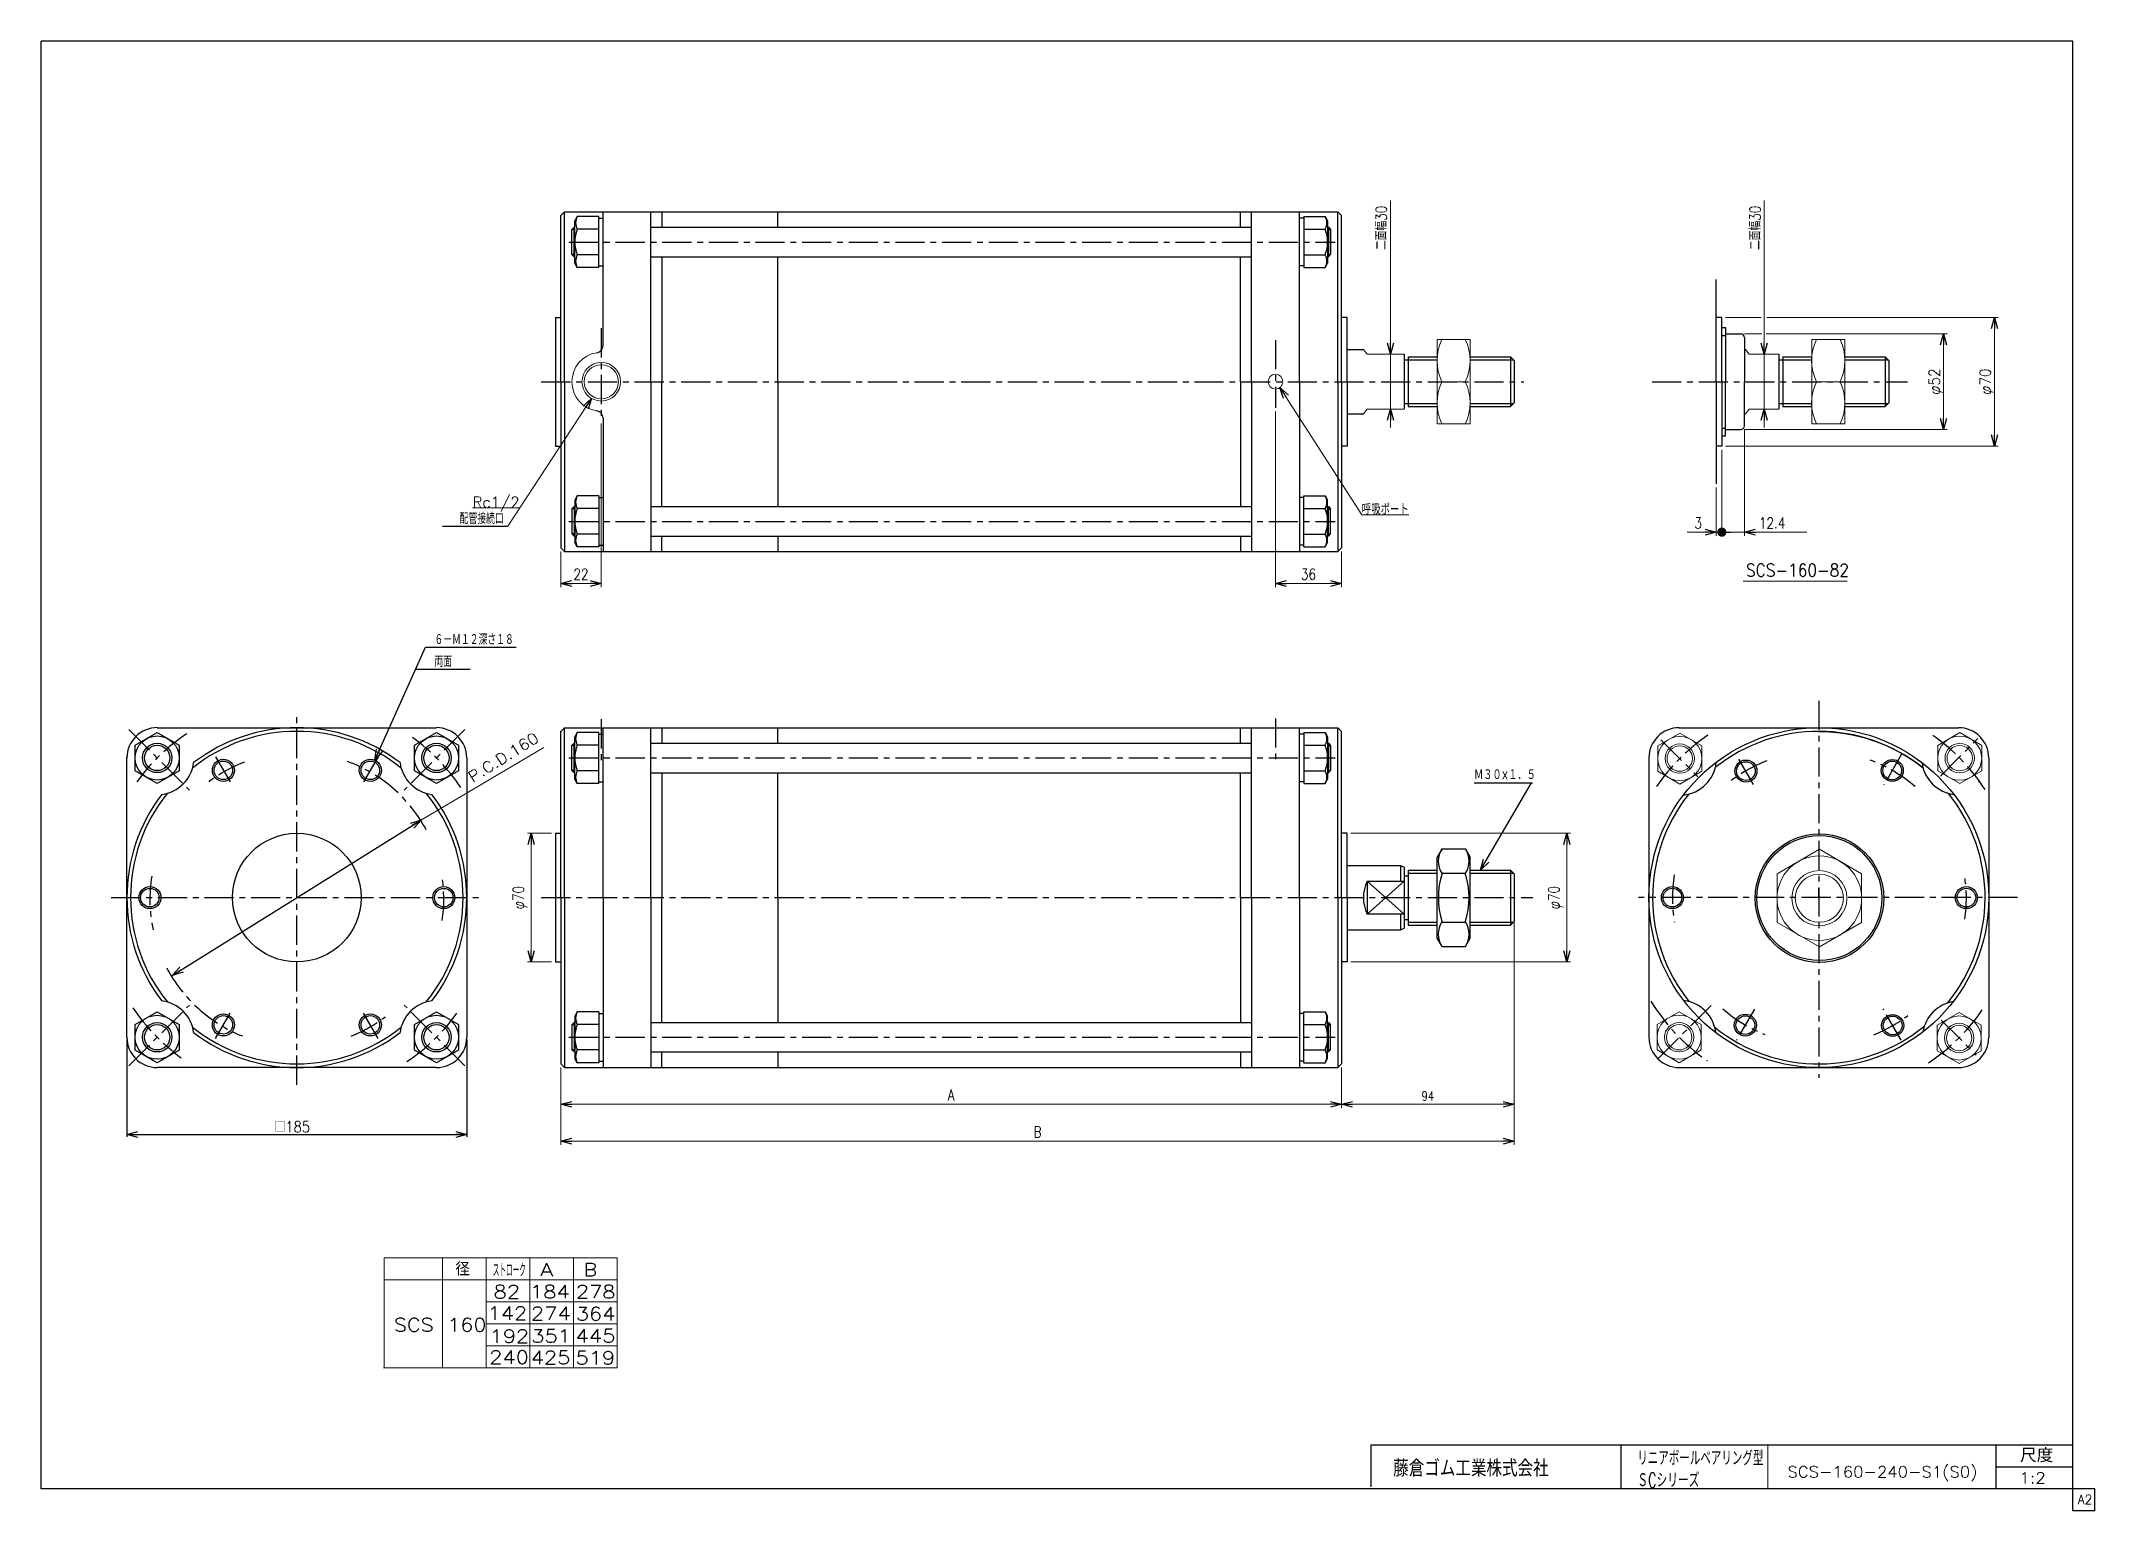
# Model space of a CAD drawing. Header units: millimetres. Extents: x -544 to 574, y -400 to 400.
import ezdxf
from ezdxf.enums import TextEntityAlignment as Align

# ---------------------------------------------------------------- set-up
doc = ezdxf.new("R2010")
doc.units = ezdxf.units.MM
doc.header["$LTSCALE"] = 0.5
doc.linetypes.add('CENTER', pattern=[50.8, 31.75, -6.35, 6.35, -6.35])
doc.layers.add('ZUWAKU', color=7, linetype='Continuous')
doc.styles.add('FdaStyle0', font='txt.shx', dxfattribs={"width": 0.8, "bigfont": 'bigfont'})
doc.dimstyles.new('DaDimRotatedStyle', dxfattribs={"dimtxt": 6, "dimasz": 6.000004, "dimexe": 2, "dimexo": 2, "dimgap": 2, "dimtad": 3, "dimdsep": 46, "dimtxsty": 'FdaStyle0', "dimblk1": 'OPEN30', "dimblk2": 'OPEN30', "dimsah": 1, "dimcen": 0.09, "dimclrd": 4, "dimclre": 4, "dimclrt": 4, "dimadec": 0, "dimazin": 2, "dimtfac": 1, "dimtdec": 4, "dimtmove": 0, "dimatfit": 0, "dimfxl": 1, "dimarcsym": 0})

msp = doc.modelspace()

# ---------------------------------------------------------------- texts
at = {"color": 4, "style": 'FdaStyle0'}
for s, height, width, p, p2 in [('配管接続口', 6, 0.666667, (-316.165, 137.174), (-292.165, 137.174)), ('SCS-160-82', 7, 0.8, (384.103, 108.523), (440.103, 108.523)), ('６－Ｍ１２深さ１８', 6, 0.666667, (-329.875, 71.334), (-286.675, 71.334)), ('両面', 6, 0.666667, (-329.875, 59.334), (-320.275, 59.334)), ('Ｍ３０×１．５', 6, 0.666667, (236.05, -2.207), (269.65, -2.207)), (' □185', 6, 0.769231, (-421.576, -193.907), (-397.576, -193.907)), ('   径', 7.2, 0.952381, (-339.374, -271.985), (-310.574, -271.985)), ('ストローク', 7.2, 0.416667, (-298.13, -272.589), (-280.13, -272.589)), ('リニアボールベアリング型', 8, 0.543582, (324.92, -375.268), (393.52, -375.268)), ('ＳCシリーズ', 8, 0.563333, (324.92, -387.268), (358.72, -387.268)), ('SCS-160-240-S1(S0)', 6, 0.8272, (406.631, -381.726), (510.031, -381.726)), ('1:2', 6, 0.8, (532.87, -385), (547.27, -385))]:
    msp.add_text(s, height=height, dxfattribs=dict(at, width=width)).set_placement(p, p2, align=Align.FIT)
at = {"color": 4, "style": 'FdaStyle0', "width": 0.8}
msp.add_text('P.C.D.160', height=6, rotation=31.959178, dxfattribs=at).set_placement((-309.09, -3.787), (-272.438, 19.079), align=Align.FIT)
at = {"color": 4, "style": 'FdaStyle0'}
for s, p, p2 in [('A', (-272.387, -272.292), (-265.187, -272.292)), ('B', (-248.63, -272.292), (-241.43, -272.292)), ('82', (-297.647, -284.315), (-283.247, -284.315)), ('184', (-277.861, -284.264), (-256.261, -284.264)), ('278', (-252.879, -284.292), (-231.279, -284.292)), ('142', (-300.957, -296.03), (-279.357, -296.03)), ('274', (-277.311, -296.117), (-255.711, -296.117)), ('364', (-252.943, -296.292), (-231.343, -296.292)), ('SCS 160', (-351.953, -302.292), (-301.553, -302.292)), ('192', (-299.872, -308.518), (-278.272, -308.518)), ('351', (-277.195, -308.416), (-255.595, -308.416)), ('445', (-253.007, -308.292), (-231.407, -308.292)), ('240', (-300.037, -319.947), (-278.437, -319.947)), ('425', (-277.439, -320.117), (-255.839, -320.117)), ('519', (-253.071, -320.292), (-231.471, -320.292))]:
    msp.add_text(s, height=7.2, dxfattribs=at).set_placement(p, p2, align=Align.FIT)
at = {"layer": 'ZUWAKU', "color": 4, "style": 'FdaStyle0'}
for s, height, width, p, p2 in [('尺度', 7.6, 0.749175, (533.23, -373.56), (551.39, -373.56)), ('藤倉ゴム工業株式会社', 9, 0.652778, (192.025, -381.315), (276.625, -381.315))]:
    msp.add_text(s, height=height, dxfattribs=dict(at, width=width)).set_placement(p, p2, align=Align.FIT)
at = {"layer": 'ZUWAKU', "color": 7, "style": 'FdaStyle0', "width": 0.8}
msp.add_text('A2', height=5, dxfattribs=at).set_placement((564.615, -396.25), (572.615, -396.25), align=Align.FIT)

# ---------------------------------------------------------------- blocks, each defined once
blk = doc.blocks.new('_OPEN30')
at = {"color": 0, "linetype": 'ByBlock', "lineweight": -2}
for p, q in [((-1, 0.267949), (0, 0)), ((0, 0), (-1, -0.267949)), ((0, 0), (-1, 0))]:
    blk.add_line(p, q, dxfattribs=at)
blk = doc.blocks.new('DC_GROUP_Φ160_1')
at = {"color": 4, "linetype": 'Continuous', "lineweight": 25}
for p, q in [((218.6, -39.6), (215.9, -44.2)), ((215.9, -88.2), (215.9, -44.2)), ((218.6, -39.6), (231.3, -39.6)), ((231.3, -39.6), (233.9, -44.2)), ((233.9, -88.2), (233.9, -44.2)), ((218.6, -52.9), (231.3, -52.9)), ((218.6, -92.8), (215.9, -88.2)), ((218.6, -79.5), (231.3, -79.5)), ((231.3, -92.8), (233.9, -88.2)), ((218.6, -92.8), (231.3, -92.8))]:
    blk.add_line(p, q, dxfattribs=at)
for centre, radius, start, end in [((228.3, -46.3), 11.8, 145.6111, 214.3889), ((221.6, -46.3), 11.8, 325.6111, 34.3889), ((260.5, -66.2), 43.9, 162.4111, 197.5889), ((189.4, -66.2), 43.9, 342.4111, 17.5889), ((228.3, -86.1), 11.8, 145.6111, 214.3889), ((221.6, -86.1), 11.8, 325.6111, 34.3889)]:
    blk.add_arc(centre, radius, start, end, dxfattribs=at)
blk = doc.blocks.new('DC_GROUP_Φ160_2')
at = {"color": 4, "linetype": 'Continuous', "lineweight": 25}
for p, q in [((218.6, -39.6), (215.9, -44.2)), ((215.9, -88.2), (215.9, -44.2)), ((218.6, -39.6), (231.3, -39.6)), ((231.3, -39.6), (233.9, -44.2)), ((233.9, -88.2), (233.9, -44.2)), ((218.6, -52.9), (231.3, -52.9)), ((218.6, -92.8), (215.9, -88.2)), ((218.6, -79.5), (231.3, -79.5)), ((231.3, -92.8), (233.9, -88.2)), ((218.6, -92.8), (231.3, -92.8))]:
    blk.add_line(p, q, dxfattribs=at)
for centre, radius, start, end in [((228.3, -46.3), 11.8, 145.6111, 214.3889), ((221.6, -46.3), 11.8, 325.6111, 34.3889), ((260.5, -66.2), 43.9, 162.4111, 197.5889), ((189.4, -66.2), 43.9, 342.4111, 17.5889), ((228.3, -86.1), 11.8, 145.6111, 214.3889), ((221.6, -86.1), 11.8, 325.6111, 34.3889)]:
    blk.add_arc(centre, radius, start, end, dxfattribs=at)
blk = doc.blocks.new('DC_GROUP_Φ160_3')
at = {"color": 4, "linetype": 'Continuous', "lineweight": 25}
for radius in [6, 5.1]:
    blk.add_circle((504, -66.2), radius, dxfattribs=at)
blk = doc.blocks.new('DC_GROUP_Φ160_4')
at = {"color": 4, "linetype": 'Continuous', "lineweight": 25}
for radius in [6, 5.1]:
    blk.add_circle((463.9, -135.8), radius, dxfattribs=at)
blk = doc.blocks.new('DC_GROUP_Φ160_5')
at = {"color": 4, "linetype": 'Continuous', "lineweight": 25}
for radius in [6, 5.1]:
    blk.add_circle((383.7, -135.6), radius, dxfattribs=at)
blk = doc.blocks.new('DC_GROUP_Φ160_6')
at = {"color": 4, "linetype": 'Continuous', "lineweight": 25}
for radius in [6, 5.1]:
    blk.add_circle((344, -66.2), radius, dxfattribs=at)
blk = doc.blocks.new('DC_GROUP_Φ160_7')
at = {"color": 4, "linetype": 'Continuous', "lineweight": 25}
for radius in [6, 5.1]:
    blk.add_circle((384, 2.7), radius, dxfattribs=at)
blk = doc.blocks.new('DC_GROUP_Φ160_8')
at = {"color": 4, "linetype": 'Continuous', "lineweight": 25}
for radius in [6, 5.1]:
    blk.add_circle((463.7, 3), radius, dxfattribs=at)
blk = doc.blocks.new('DC_GROUP_Φ160_9')
at = {"color": 4, "linetype": 'Continuous', "lineweight": 13}
for p, q in [((424, -39.9), (401, -53.2)), ((447, -53.2), (424, -39.9)), ((401, -53.2), (401, -79.8)), ((447, -79.8), (447, -53.2)), ((401, -79.8), (424, -93)), ((424, -93), (447, -79.8))]:
    blk.add_line(p, q, dxfattribs=at)
for radius in [23, 15, 13.1]:
    blk.add_circle((424, -66.5), radius, dxfattribs=at)
blk = doc.blocks.new('*D10')
at = {"color": 4, "linetype": 'Continuous', "lineweight": 13}
for p, q in [((-261.1, -158.7), (-261.1, -180.7)), ((163.9, -158.7), (163.9, -180.7)), ((-261.1, -178.7), (163.9, -178.7))]:
    blk.add_line(p, q, dxfattribs=at)
at = {"color": 4, "xscale": 6.000005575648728, "yscale": 5.999978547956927}
for p, rotation in [((-261.1, -178.7), 180), ((163.9, -178.7), 360)]:
    blk.add_blockref('_OPEN30', p, dxfattribs=dict(at, rotation=rotation))
at = {"color": 4, "insert": (-48.6, -176.7), "char_height": 6, "width": 13.5, "attachment_point": 8, "style": 'FdaStyle0'}
blk.add_mtext('\\T1.00;A', dxfattribs=at)
blk = doc.blocks.new('*D11')
at = {"color": 4, "linetype": 'Continuous', "lineweight": 13}
for p, q in [((257.9, -79.7), (257.9, -180.7)), ((163.9, -158.7), (163.9, -180.7)), ((163.9, -178.7), (257.9, -178.7))]:
    blk.add_line(p, q, dxfattribs=at)
at = {"color": 4, "xscale": 6.000005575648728, "yscale": 5.999978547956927}
for p, rotation in [((163.9, -178.7), 180), ((257.9, -178.7), 360)]:
    blk.add_blockref('_OPEN30', p, dxfattribs=dict(at, rotation=rotation))
at = {"color": 4, "insert": (210.9, -176.7), "char_height": 5, "width": 16.25, "attachment_point": 8, "style": 'FdaStyle0'}
blk.add_mtext('\\T1.00;94', dxfattribs=at)
blk = doc.blocks.new('*D12')
at = {"color": 4, "linetype": 'Continuous', "lineweight": 13}
for p, q in [((257.9, -79.7), (257.9, -200.7)), ((-261.1, -158.7), (-261.1, -200.7)), ((-261.1, -198.7), (257.9, -198.7))]:
    blk.add_line(p, q, dxfattribs=at)
at = {"color": 4, "xscale": 6.000005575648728, "yscale": 5.999978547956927}
for p, rotation in [((-261.1, -198.7), 180), ((257.9, -198.7), 360)]:
    blk.add_blockref('_OPEN30', p, dxfattribs=dict(at, rotation=rotation))
at = {"color": 4, "insert": (-1.6, -196.7), "char_height": 6, "width": 13.5, "attachment_point": 8, "style": 'FdaStyle0'}
blk.add_mtext('\\T1.00;B', dxfattribs=at)
blk = doc.blocks.new('DC_GROUP_Φ160_10')
at = {"color": 4, "linetype": 'Continuous', "lineweight": 13}
for p, q in [((348, 23.3), (336, 16.4)), ((360, 16.4), (348, 23.3)), ((336, 16.4), (336, 2.6)), ((360, 2.6), (360, 16.4)), ((336, 2.6), (348, -4.4)), ((348, -4.4), (360, 2.6))]:
    blk.add_line(p, q, dxfattribs=at)
for radius in [12, 8, 6.92]:
    blk.add_circle((348, 9.5), radius, dxfattribs=at)
blk = doc.blocks.new('DC_GROUP_Φ160_11')
at = {"color": 4, "linetype": 'Continuous', "lineweight": 13}
for p, q in [((347.7, -128.3), (335.7, -135.3)), ((359.7, -135.3), (347.7, -128.3)), ((335.7, -135.3), (335.7, -149.1)), ((359.7, -149.1), (359.7, -135.3)), ((335.7, -149.1), (347.7, -156.1)), ((347.7, -156.1), (359.7, -149.1))]:
    blk.add_line(p, q, dxfattribs=at)
for radius in [12, 8, 6.92]:
    blk.add_circle((347.7, -142.2), radius, dxfattribs=at)
blk = doc.blocks.new('DC_GROUP_Φ160_12')
at = {"color": 4, "linetype": 'Continuous', "lineweight": 13}
for p, q in [((500.1, -128.7), (488.1, -135.6)), ((512.1, -135.6), (500.1, -128.7)), ((488.1, -135.6), (488.1, -149.5)), ((512.1, -149.5), (512.1, -135.6)), ((488.1, -149.5), (500.1, -156.4)), ((500.1, -156.4), (512.1, -149.5))]:
    blk.add_line(p, q, dxfattribs=at)
for radius in [12, 8, 6.92]:
    blk.add_circle((500.1, -142.6), radius, dxfattribs=at)
blk = doc.blocks.new('DC_GROUP_Φ160_13')
at = {"color": 4, "linetype": 'Continuous', "lineweight": 13}
for p, q in [((500.4, 23.6), (488.4, 16.6)), ((512.4, 16.6), (500.4, 23.6)), ((488.4, 16.6), (488.4, 2.8)), ((512.4, 2.8), (512.4, 16.6)), ((488.4, 2.8), (500.4, -4.1)), ((500.4, -4.1), (512.4, 2.8))]:
    blk.add_line(p, q, dxfattribs=at)
for radius in [12, 8, 6.92]:
    blk.add_circle((500.4, 9.7), radius, dxfattribs=at)
blk = doc.blocks.new('*D17')
at = {"color": 4, "linetype": 'Continuous', "lineweight": 13}
for p, q in [((168.9, -31.2), (288.5, -31.2)), ((286.5, -101.2), (286.5, -31.2)), ((168.9, -101.2), (288.5, -101.2))]:
    blk.add_line(p, q, dxfattribs=at)
at = {"color": 4, "xscale": 6.000005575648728, "yscale": 5.999978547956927}
for p, rotation in [((286.5, -31.2), 90), ((286.5, -101.2), 270)]:
    blk.add_blockref('_OPEN30', p, dxfattribs=dict(at, rotation=rotation))
at = {"color": 4, "insert": (284.5, -66.2), "char_height": 6, "width": 25.5, "attachment_point": 8, "rotation": 90, "style": 'FdaStyle0'}
blk.add_mtext('\\T1.00;φ70', dxfattribs=at)
blk = doc.blocks.new('*D18')
at = {"color": 4, "linetype": 'Continuous', "lineweight": 13}
for p, q in [((-266.1, -31.2), (-279.2, -31.2)), ((-277.2, -101.2), (-277.2, -31.2)), ((-266.1, -101.2), (-279.2, -101.2))]:
    blk.add_line(p, q, dxfattribs=at)
at = {"color": 4, "xscale": 6.000005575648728, "yscale": 5.999978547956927}
for p, rotation in [((-277.2, -31.2), 90), ((-277.2, -101.2), 270)]:
    blk.add_blockref('_OPEN30', p, dxfattribs=dict(at, rotation=rotation))
at = {"color": 4, "insert": (-279.2, -66.2), "char_height": 6, "width": 25.5, "attachment_point": 8, "rotation": 90, "style": 'FdaStyle0'}
blk.add_mtext('\\T1.00;φ70', dxfattribs=at)
blk = doc.blocks.new('DA_IMAGEDIMGROUP_1')
at = {"color": 4, "linetype": 'Continuous', "lineweight": 13}
for p, q in [((190.5, 313.3), (190.5, 229.6)), ((190.5, 199.6), (190.5, 229.6)), ((190.5, 189.6), (190.5, 199.6))]:
    blk.add_line(p, q, dxfattribs=at)
at = {"color": 4, "xscale": 6.000005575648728, "yscale": 5.999978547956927}
for p, rotation in [((190.5, 229.6), 270), ((190.5, 199.6), 90)]:
    blk.add_blockref('_OPEN30', p, dxfattribs=dict(at, rotation=rotation))
at = {"color": 4, "insert": (188.5, 286.3), "char_height": 6, "width": 37.5, "attachment_point": 7, "rotation": 90, "style": 'FdaStyle0'}
blk.add_mtext('\\T1.00;二面幅30', dxfattribs=at)
blk = doc.blocks.new('DC_GROUP_Φ160_14')
at = {"color": 4, "linetype": 'Continuous', "lineweight": 13}
for p, q in [((437.9, 237.6), (419.9, 237.6)), ((419.9, 237.6), (419.9, 191.6)), ((437.9, 191.6), (437.9, 237.6)), ((422.5, 214.6), (435.2, 214.6)), ((419.9, 191.6), (437.9, 191.6))]:
    blk.add_line(p, q, dxfattribs=at)
for centre, start, end in [((446.2, 226.1), 154.1759, 205.8241), ((411.5, 226.1), 334.1759, 25.8241), ((446.2, 203.1), 154.1759, 205.8241), ((411.5, 203.1), 334.1759, 25.8241)]:
    blk.add_arc(centre, 26.4, start, end, dxfattribs=at)
blk = doc.blocks.new('_DOT')
at = {"color": 0, "linetype": 'ByBlock', "lineweight": -2}
blk.add_line((-0.5, 0), (-1, 0), dxfattribs=at)
at = {"color": 0, "linetype": 'ByBlock', "const_width": 0.5}
blk.add_lwpolyline([(-0.25, 0, 1), (0.25, 0, 1)], format="xyb", close=True, dxfattribs=at)
blk = doc.blocks.new('DA_IMAGEDIMGROUP_2')
at = {"color": 4, "linetype": 'Continuous', "lineweight": 13}
for p, q in [((383.3, 188.6), (383.3, 130.7)), ((370.9, 177.6), (370.9, 130.7)), ((367.9, 157), (367.9, 130.7)), ((352.1, 132.7), (367.9, 132.7)), ((367.9, 132.7), (370.9, 132.7)), ((370.9, 132.7), (383.3, 132.7)), ((417.1, 132.7), (383.3, 132.7))]:
    blk.add_line(p, q, dxfattribs=at)
at = {"color": 4}
for name, p, xscale, yscale, rotation in [('_OPEN30', (367.9, 132.7), 6.000005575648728, 5.999978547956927, 360), ('_DOT', (370.9, 132.7), 5, 5, 180), ('_OPEN30', (383.3, 132.7), 6.000005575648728, 5.999978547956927, 180)]:
    blk.add_blockref(name, p, dxfattribs=dict(at, xscale=xscale, yscale=yscale, rotation=rotation))
at = {"color": 4, "char_height": 6, "style": 'FdaStyle0'}
for s, insert, width, attachment_point in [('\\T1.00;3', (360.1, 134.7), 13.5, 9), ('\\T1.00;12.4', (391.1, 134.7), 31.5, 7)]:
    blk.add_mtext(s, dxfattribs=dict(at, insert=insert, width=width, attachment_point=attachment_point))
blk = doc.blocks.new('DC_GROUP_Φ160_15')
at = {"color": 4, "linetype": 'Continuous', "lineweight": 13}
for p, q in [((233.9, 237.6), (215.9, 237.6)), ((215.9, 237.6), (215.9, 191.6)), ((233.9, 191.6), (233.9, 237.6)), ((218.6, 214.6), (231.3, 214.6)), ((215.9, 191.6), (233.9, 191.6))]:
    blk.add_line(p, q, dxfattribs=at)
for centre, start, end in [((242.3, 226.1), 154.1759, 205.8241), ((207.5, 226.1), 334.1759, 25.8241), ((242.3, 203.1), 154.1759, 205.8241), ((207.5, 203.1), 334.1759, 25.8241)]:
    blk.add_arc(centre, 26.4, start, end, dxfattribs=at)
blk = doc.blocks.new('*D23')
at = {"color": 4, "linetype": 'Continuous', "lineweight": 13}
for p, q in [((127.9, 198.3), (127.9, 102.8)), ((163.9, 122.1), (163.9, 102.8)), ((127.9, 104.8), (163.9, 104.8))]:
    blk.add_line(p, q, dxfattribs=at)
at = {"color": 4, "xscale": 6.000005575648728, "yscale": 5.999978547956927}
for p, rotation in [((127.9, 104.8), 180), ((163.9, 104.8), 360)]:
    blk.add_blockref('_OPEN30', p, dxfattribs=dict(at, rotation=rotation))
at = {"color": 4, "insert": (145.9, 106.8), "char_height": 6, "width": 19.5, "attachment_point": 8, "style": 'FdaStyle0'}
blk.add_mtext('\\T1.00;36', dxfattribs=at)
blk = doc.blocks.new('*D24')
at = {"color": 4, "linetype": 'Continuous', "lineweight": 13}
for p, q in [((-239.1, 191.9), (-239.1, 102.8)), ((-261.1, 122.1), (-261.1, 102.8)), ((-261.1, 104.8), (-239.1, 104.8))]:
    blk.add_line(p, q, dxfattribs=at)
at = {"color": 4, "xscale": 6.000005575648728, "yscale": 5.999978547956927}
for p, rotation in [((-261.1, 104.8), 180), ((-239.1, 104.8), 360)]:
    blk.add_blockref('_OPEN30', p, dxfattribs=dict(at, rotation=rotation))
at = {"color": 4, "insert": (-250.1, 106.8), "char_height": 6, "width": 19.5, "attachment_point": 8, "style": 'FdaStyle0'}
blk.add_mtext('\\T1.00;22', dxfattribs=at)
blk = doc.blocks.new('DC_GROUP_Φ160_16')
at = {"color": 4, "linetype": 'Continuous', "lineweight": 13}
for p, q in [((130.4, 211.4), (174.9, 142.2)), ((174.9, 142.2), (200.5, 142.2))]:
    blk.add_line(p, q, dxfattribs=at)
at = {"color": 4, "xscale": 6.000005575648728, "yscale": 5.999978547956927, "rotation": 122.7366380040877}
blk.add_blockref('_OPEN30', (130.4, 211.4), dxfattribs=at)
at = {"color": 4, "style": 'FdaStyle0', "width": 0.680851}
blk.add_text('呼吸ポート', height=6, dxfattribs=at).set_placement((174.9, 142.2), (200.5, 142.2), align=Align.FIT)
blk = doc.blocks.new('DA_IMAGEDIMGROUP_3')
at = {"color": 4, "linetype": 'Continuous', "lineweight": 13}
for p, q in [((394, 313.3), (394, 229.6)), ((394, 199.6), (394, 229.6)), ((394, 189.6), (394, 199.6))]:
    blk.add_line(p, q, dxfattribs=at)
at = {"color": 4, "xscale": 6.000005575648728, "yscale": 5.999978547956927}
for p, rotation in [((394, 229.6), 270), ((394, 199.6), 90)]:
    blk.add_blockref('_OPEN30', p, dxfattribs=dict(at, rotation=rotation))
at = {"color": 4, "insert": (392, 286.3), "char_height": 6, "width": 37.5, "attachment_point": 7, "rotation": 90, "style": 'FdaStyle0'}
blk.add_mtext('\\T1.00;二面幅30', dxfattribs=at)
blk = doc.blocks.new('DC_GROUP_Φ160_17')
at = {"color": 4, "linetype": 'Continuous', "lineweight": 13}
for p, q in [((383.3, 240.6), (392.7, 240.6)), ((395, 240.6), (493.6, 240.6)), ((491.6, 188.6), (491.6, 240.6)), ((383.3, 188.6), (493.6, 188.6))]:
    blk.add_line(p, q, dxfattribs=at)
at = {"color": 4, "xscale": 6.000005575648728, "yscale": 5.999978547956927}
for p, rotation in [((491.6, 240.6), 90), ((491.6, 188.6), 270)]:
    blk.add_blockref('_OPEN30', p, dxfattribs=dict(at, rotation=rotation))
at = {"color": 4, "style": 'FdaStyle0', "width": 0.75}
blk.add_text('φ52', height=6, rotation=90, dxfattribs=at).set_placement((489.6, 207.4), (489.6, 221.8), align=Align.FIT)
blk = doc.blocks.new('DC_GROUP_Φ160_18')
at = {"color": 4, "linetype": 'Continuous', "lineweight": 13}
for p, q in [((372.9, 249.6), (392.3, 249.6)), ((395.4, 249.6), (521.3, 249.6)), ((519.3, 179.6), (519.3, 249.6)), ((372.9, 179.6), (521.3, 179.6))]:
    blk.add_line(p, q, dxfattribs=at)
at = {"color": 4, "xscale": 6.000005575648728, "yscale": 5.999978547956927}
for p, rotation in [((519.3, 249.6), 90), ((519.3, 179.6), 270)]:
    blk.add_blockref('_OPEN30', p, dxfattribs=dict(at, rotation=rotation))
at = {"color": 4, "style": 'FdaStyle0', "width": 0.75}
blk.add_text('φ70', height=6, rotation=90, dxfattribs=at).set_placement((517.3, 207.4), (517.3, 221.8), align=Align.FIT)
blk = doc.blocks.new('DC_GROUP_Φ160_19')
at = {"color": 4, "linetype": 'Continuous', "lineweight": 13}
for p, q in [((-244.3, 205.5), (-290, 136)), ((-283.5, 146), (-309.1, 146))]:
    blk.add_line(p, q, dxfattribs=at)
at = {"color": 4, "xscale": 6.000005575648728, "yscale": 5.999978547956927, "rotation": 56.6438504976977}
blk.add_blockref('_OPEN30', (-244.3, 205.5), dxfattribs=at)
at = {"color": 4, "style": 'FdaStyle0', "width": 0.810127}
blk.add_text('Rc1/2', height=6, dxfattribs=at).set_placement((-309.1, 146), (-283.5, 146), align=Align.FIT)

# ---------------------------------------------------------------- dimensions: what is measured, and where the dimension line sits
at = {"linetype": 'Continuous', "lineweight": 13}
for base, p1, p2, override, picture, middle in [((-239.063, 104.75), (-261.063, 124.078), (-239.063, 193.858), {"dimtxt": 6, "dimasz": 6.000004, "dimexe": 2, "dimexo": 2, "dimgap": 2, "dimtad": 3, "dimtih": 0, "dimtoh": 0, "dimdec": 2, "dimzin": 8, "dimtxsty": 'FdaStyle0', "dimblk1": 'OPEN30', "dimblk2": 'OPEN30', "dimsah": 1, "dimclrd": 4, "dimclre": 4, "dimclrt": 4, "dimazin": 2, "dimtofl": 1, "dimatfit": 0, "dimtolj": 0, "dimtzin": 8}, '*D24', (-250.063, 104.75)), ((163.937, 104.75), (127.937, 200.328), (163.937, 124.078), {"dimtxt": 6, "dimasz": 6.000004, "dimexe": 2, "dimexo": 2, "dimgap": 2, "dimtad": 3, "dimtih": 0, "dimtoh": 0, "dimdec": 2, "dimzin": 8, "dimtxsty": 'FdaStyle0', "dimblk1": 'OPEN30', "dimblk2": 'OPEN30', "dimsah": 1, "dimclrd": 4, "dimclre": 4, "dimclrt": 4, "dimazin": 2, "dimtofl": 1, "dimatfit": 0, "dimtolj": 0, "dimtzin": 8}, '*D23', (145.937, 104.75)), ((257.937, -178.708), (163.937, -156.708), (257.937, -77.709), {"dimtxt": 5, "dimasz": 6.000004, "dimexe": 2, "dimexo": 2, "dimgap": 2, "dimtad": 3, "dimtih": 0, "dimtoh": 0, "dimdec": 2, "dimzin": 8, "dimtxsty": 'FdaStyle0', "dimblk1": 'OPEN30', "dimblk2": 'OPEN30', "dimsah": 1, "dimclrd": 4, "dimclre": 4, "dimclrt": 4, "dimazin": 2, "dimtofl": 1, "dimatfit": 0, "dimtolj": 0, "dimtzin": 8}, '*D11', (210.937, -178.708))]:
    dim = msp.add_linear_dim(base=base, p1=p1, p2=p2, dimstyle='DaDimRotatedStyle', override=override, dxfattribs=at)
    dim.commit()
    dim.dimension.update_dxf_attribs({"geometry": picture, "text_midpoint": middle})
for base, p1, p2, picture, middle in [((-277.181, -31.194), (-264.063, -101.194), (-264.063, -31.194), '*D18', (-277.181, -66.194)), ((286.503, -31.194), (166.937, -101.194), (166.937, -31.194), '*D17', (286.503, -66.194))]:
    dim = msp.add_linear_dim(base=base, p1=p1, p2=p2, angle=90, text='φ<>', dimstyle='DaDimRotatedStyle', override={"dimtxt": 6, "dimasz": 6.000004, "dimexe": 2, "dimexo": 2, "dimgap": 2, "dimtad": 3, "dimtih": 0, "dimtoh": 0, "dimdec": 2, "dimzin": 8, "dimtxsty": 'FdaStyle0', "dimblk1": 'OPEN30', "dimblk2": 'OPEN30', "dimsah": 1, "dimclrd": 4, "dimclre": 4, "dimclrt": 4, "dimazin": 2, "dimtofl": 1, "dimatfit": 0, "dimtolj": 0, "dimtzin": 8}, dxfattribs=at)
    dim.commit()
    dim.dimension.update_dxf_attribs({"geometry": picture, "text_midpoint": middle})
for base, p2, text, picture, middle in [((257.937, -198.708), (257.937, -77.709), 'B', '*D12', (-1.563, -198.708)), ((163.937, -178.708), (163.937, -156.708), 'A', '*D10', (-48.563, -178.708))]:
    dim = msp.add_linear_dim(base=base, p1=(-261.063, -156.708), p2=p2, text=text, dimstyle='DaDimRotatedStyle', override={"dimtxt": 6, "dimasz": 6.000004, "dimexe": 2, "dimexo": 2, "dimgap": 2, "dimtad": 3, "dimtih": 0, "dimtoh": 0, "dimdec": 2, "dimzin": 8, "dimtxsty": 'FdaStyle0', "dimblk1": 'OPEN30', "dimblk2": 'OPEN30', "dimsah": 1, "dimclrd": 4, "dimclre": 4, "dimclrt": 4, "dimazin": 2, "dimtofl": 1, "dimatfit": 0, "dimtolj": 0, "dimtzin": 8}, dxfattribs=at)
    dim.commit()
    dim.dimension.update_dxf_attribs({"geometry": picture, "text_midpoint": middle})

# ---------------------------------------------------------------- linework, layer by layer
at = {"color": 4, "linetype": 'Continuous', "lineweight": 25}
for p, q in [((-261.063, 305.134), (-259.063, 307.134)), ((-261.063, 305.134), (-259.063, 307.134)), ((-261.063, 214.592), (-261.063, 305.106)), ((-261.063, 214.592), (-261.063, 305.106)), ((-259.063, 307.134), (161.937, 307.134)), ((-259.063, 307.134), (161.937, 307.134)), ((-259.063, 214.592), (-259.063, 307.106)), ((-259.063, 214.592), (-259.063, 307.106)), ((-252.102, 304.491), (-253.463, 302.134)), ((-252.102, 304.491), (-253.463, 302.134)), ((-253.463, 279.134), (-253.463, 302.134)), ((-253.463, 279.134), (-253.463, 302.134)), ((-240.463, 304.491), (-252.102, 304.491)), ((-240.463, 304.491), (-252.102, 304.491)), ((-240.463, 276.778), (-240.463, 304.491)), ((-240.463, 276.778), (-240.463, 304.491)), ((-240.463, 276.778), (-240.463, 304.491)), ((-240.463, 276.778), (-240.463, 304.491)), ((-240.463, 303.634), (-238.063, 303.634)), ((-240.463, 303.634), (-238.063, 303.634)), ((-238.063, 234.352), (-238.063, 307.106)), ((-238.063, 234.352), (-238.063, 307.106)), ((-212.063, 214.592), (-212.063, 307.106)), ((-212.063, 214.592), (-212.063, 307.106)), ((-206.063, 307.134), (-206.063, 298.634)), ((-206.063, 307.134), (-206.063, 299.845)), ((-142.863, 298.634), (-142.863, 307.134)), ((-142.863, 299.845), (-142.863, 307.134)), ((108.937, 298.634), (108.937, 307.134)), ((108.937, 300.091), (108.937, 307.134)), ((114.937, 214.592), (114.937, 307.106)), ((114.937, 214.592), (114.937, 307.106)), ((140.937, 214.592), (140.937, 307.106)), ((140.937, 214.592), (140.937, 307.106)), ((143.337, 303.634), (140.937, 303.634)), ((143.337, 303.634), (140.937, 303.634)), ((143.337, 304.491), (143.337, 276.778)), ((143.337, 304.491), (154.977, 304.491)), ((143.337, 304.491), (143.337, 276.778)), ((143.337, 304.491), (143.337, 276.778)), ((143.337, 304.491), (154.977, 304.491)), ((143.337, 304.491), (143.337, 276.778)), ((154.977, 304.491), (156.337, 302.134)), ((154.977, 304.491), (156.337, 302.134)), ((156.337, 302.134), (156.337, 279.134)), ((156.337, 302.134), (156.337, 279.134)), ((163.937, 305.134), (161.937, 307.134)), ((163.937, 305.134), (161.937, 307.134)), ((161.937, 214.592), (161.937, 307.106)), ((161.937, 214.592), (161.937, 307.106)), ((163.937, 214.592), (163.937, 305.106)), ((163.937, 214.592), (163.937, 305.106)), ((-253.863, 298.634), (-255.063, 297.434)), ((-253.863, 298.634), (-255.063, 297.434)), ((-255.063, 283.834), (-255.063, 297.434)), ((-253.463, 297.434), (-255.063, 297.434)), ((-255.063, 283.834), (-255.063, 297.434)), ((-253.463, 297.434), (-255.063, 297.434)), ((-253.463, 298.634), (-253.863, 298.634)), ((-253.863, 282.634), (-253.863, 298.634)), ((-253.463, 298.634), (-253.863, 298.634)), ((-253.863, 282.634), (-253.863, 298.634)), ((-240.463, 297.563), (-252.102, 297.563)), ((-240.463, 297.563), (-252.102, 297.563)), ((-212.063, 298.634), (114.937, 298.634)), ((-212.063, 298.634), (114.937, 298.634)), ((143.337, 297.563), (154.977, 297.563)), ((143.337, 297.563), (154.977, 297.563)), ((156.737, 298.634), (156.337, 298.634)), ((156.737, 298.634), (156.337, 298.634)), ((156.337, 297.434), (157.937, 297.434)), ((156.337, 297.434), (157.937, 297.434)), ((156.737, 298.634), (157.937, 297.434)), ((156.737, 298.634), (156.737, 282.634)), ((156.737, 298.634), (157.937, 297.434)), ((156.737, 298.634), (156.737, 282.634)), ((157.937, 297.434), (157.937, 283.834)), ((157.937, 297.434), (157.937, 283.834)), ((-253.863, 282.634), (-255.063, 283.834)), ((-253.463, 283.834), (-255.063, 283.834)), ((-253.863, 282.634), (-255.063, 283.834)), ((-253.463, 283.834), (-255.063, 283.834)), ((-253.863, 282.634), (-253.463, 282.634)), ((-253.863, 282.634), (-253.463, 282.634)), ((-240.463, 283.706), (-252.102, 283.706)), ((-240.463, 283.706), (-252.102, 283.706)), ((-212.063, 282.634), (114.937, 282.634)), ((-212.063, 282.634), (114.937, 282.634)), ((-206.063, 282.634), (-206.063, 214.592)), ((-206.063, 281.405), (-206.063, 214.592)), ((-142.863, 214.592), (-142.863, 282.634)), ((-142.863, 214.592), (-142.863, 281.405)), ((108.937, 214.592), (108.937, 282.634)), ((108.937, 214.592), (108.937, 281.351)), ((143.337, 283.706), (154.977, 283.706)), ((143.337, 283.706), (154.977, 283.706)), ((156.337, 283.834), (157.937, 283.834)), ((156.337, 283.834), (157.937, 283.834)), ((156.337, 282.634), (156.737, 282.634)), ((156.337, 282.634), (156.737, 282.634)), ((156.737, 282.634), (157.937, 283.834)), ((156.737, 282.634), (157.937, 283.834)), ((-252.102, 276.778), (-253.463, 279.134)), ((-252.102, 276.778), (-253.463, 279.134)), ((-240.463, 276.778), (-252.102, 276.778)), ((-240.463, 276.778), (-252.102, 276.778)), ((-240.463, 277.634), (-238.063, 277.634)), ((-240.463, 277.634), (-238.063, 277.634)), ((143.337, 277.634), (140.937, 277.634)), ((143.337, 277.634), (140.937, 277.634)), ((143.337, 276.778), (154.977, 276.778)), ((143.337, 276.778), (154.977, 276.778)), ((154.977, 276.778), (156.337, 279.134)), ((154.977, 276.778), (156.337, 279.134)), ((367.858, 214.592), (367.858, 270.186)), ((-264.063, 249.592), (-264.063, 179.592)), ((-264.063, 249.592), (-264.063, 179.592)), ((-264.063, 249.592), (-261.063, 249.592)), ((-264.063, 249.592), (-261.063, 249.592)), ((166.937, 249.592), (163.937, 249.592)), ((166.937, 249.592), (163.937, 249.592)), ((166.937, 214.592), (166.937, 249.592)), ((166.937, 214.592), (166.937, 249.592)), ((370.858, 249.592), (367.858, 249.592)), ((370.858, 214.592), (370.858, 249.592)), ((370.858, 244.092), (372.958, 244.092)), ((370.858, 239.842), (370.858, 240.592)), ((370.858, 239.842), (372.958, 239.842)), ((372.958, 244.092), (372.958, 214.592)), ((372.958, 240.592), (381.258, 240.592)), ((383.258, 238.592), (383.258, 214.592)), ((166.937, 232.108), (175.798, 232.108)), ((197.937, 229.592), (197.937, 199.592)), ((197.937, 229.592), (197.937, 199.592)), ((197.937, 226.477), (200.187, 226.477)), ((197.937, 226.477), (200.187, 226.477)), ((200.187, 228.077), (215.937, 228.077)), ((200.187, 228.077), (200.187, 201.077)), ((200.187, 228.077), (215.937, 228.077)), ((200.187, 228.077), (200.187, 201.077)), ((200.187, 226.477), (215.937, 226.477)), ((200.187, 226.477), (215.937, 226.477)), ((233.937, 228.077), (255.937, 228.077)), ((233.937, 228.077), (255.937, 228.077)), ((233.937, 226.477), (257.537, 226.477)), ((233.937, 226.477), (257.537, 226.477)), ((257.937, 226.077), (255.937, 228.077)), ((255.937, 228.077), (255.937, 201.077)), ((257.937, 226.077), (255.937, 228.077)), ((255.937, 228.077), (255.937, 201.077)), ((257.937, 226.077), (257.937, 203.077)), ((257.937, 226.077), (257.937, 203.077)), ((401.858, 229.592), (401.858, 199.592)), ((401.858, 226.477), (404.108, 226.477)), ((404.108, 228.077), (404.108, 201.077)), ((404.108, 228.077), (419.858, 228.077)), ((404.108, 226.477), (419.858, 226.477)), ((437.858, 228.077), (459.858, 228.077)), ((437.858, 226.477), (461.458, 226.477)), ((461.858, 226.077), (459.858, 228.077)), ((459.858, 228.077), (459.858, 201.077)), ((461.858, 226.077), (461.858, 203.077)), ((-261.063, 214.592), (-261.063, 124.078)), ((-261.063, 214.592), (-261.063, 124.078)), ((-259.063, 214.592), (-259.063, 122.106)), ((-259.063, 214.592), (-259.063, 122.078)), ((-212.063, 214.592), (-212.063, 122.078)), ((-212.063, 214.592), (-212.063, 122.078)), ((-206.063, 146.606), (-206.063, 214.592)), ((-206.063, 147.78), (-206.063, 214.592)), ((-142.863, 214.592), (-142.863, 146.606)), ((-142.863, 214.592), (-142.863, 147.78)), ((108.937, 214.592), (108.937, 146.606)), ((108.937, 214.592), (108.937, 147.834)), ((114.937, 214.592), (114.937, 122.078)), ((114.937, 214.592), (114.937, 122.078)), ((140.937, 214.592), (140.937, 122.078)), ((140.937, 214.592), (140.937, 122.078)), ((161.937, 214.592), (161.937, 122.078)), ((161.937, 214.592), (161.937, 122.078)), ((163.937, 214.592), (163.937, 124.078)), ((163.937, 214.592), (163.937, 124.078)), ((166.937, 214.592), (166.937, 179.592)), ((166.937, 214.592), (166.937, 179.592)), ((367.858, 214.592), (367.858, 158.999)), ((370.858, 214.592), (370.858, 179.592)), ((372.958, 185.092), (372.958, 214.592)), ((383.258, 190.592), (383.258, 214.592)), ((197.937, 202.677), (200.187, 202.677)), ((197.937, 202.677), (200.187, 202.677)), ((200.187, 202.677), (215.937, 202.677)), ((200.187, 202.677), (215.937, 202.677)), ((233.937, 202.677), (257.537, 202.677)), ((233.937, 202.677), (257.537, 202.677)), ((257.937, 203.077), (255.937, 201.077)), ((257.937, 203.077), (255.937, 201.077)), ((401.858, 202.677), (404.108, 202.677)), ((404.108, 202.677), (419.858, 202.677)), ((437.858, 202.677), (461.458, 202.677)), ((461.858, 203.077), (459.858, 201.077)), ((-238.063, 194.805), (-238.063, 122.078)), ((-238.063, 193.858), (-238.063, 122.078)), ((166.937, 197.077), (175.798, 197.077)), ((166.937, 197.077), (175.798, 197.077)), ((200.187, 201.077), (215.937, 201.077)), ((200.187, 201.077), (215.937, 201.077)), ((233.937, 201.077), (255.937, 201.077)), ((233.937, 201.077), (255.937, 201.077)), ((404.108, 201.077), (419.858, 201.077)), ((437.858, 201.077), (459.858, 201.077)), ((-264.063, 179.592), (-261.063, 179.592)), ((-264.063, 179.592), (-261.063, 179.592)), ((166.937, 179.592), (163.937, 179.592)), ((166.937, 179.592), (163.937, 179.592)), ((370.858, 179.592), (367.858, 179.592)), ((370.858, 189.342), (370.858, 188.592)), ((370.858, 189.342), (372.958, 189.342)), ((370.858, 185.092), (372.958, 185.092)), ((372.958, 188.592), (381.258, 188.592)), ((-253.863, 146.606), (-255.063, 145.406)), ((-253.863, 146.606), (-255.063, 145.406)), ((-255.063, 145.406), (-255.063, 131.806)), ((-253.463, 145.406), (-255.063, 145.406)), ((-255.063, 145.406), (-255.063, 131.806)), ((-253.463, 145.406), (-255.063, 145.406)), ((-253.863, 146.606), (-253.463, 146.606)), ((-253.863, 146.606), (-253.863, 130.606)), ((-253.863, 146.606), (-253.463, 146.606)), ((-253.863, 146.606), (-253.863, 130.606)), ((-252.102, 152.463), (-253.463, 150.106)), ((-252.102, 152.463), (-253.463, 150.106)), ((-253.463, 150.106), (-253.463, 127.106)), ((-253.463, 150.106), (-253.463, 127.106)), ((-240.463, 152.463), (-252.102, 152.463)), ((-240.463, 152.463), (-252.102, 152.463)), ((-240.463, 145.535), (-252.102, 145.535)), ((-240.463, 145.535), (-252.102, 145.535)), ((-240.463, 152.463), (-240.463, 124.75)), ((-240.463, 152.463), (-240.463, 124.75)), ((-240.463, 152.463), (-240.463, 124.75)), ((-240.463, 152.463), (-240.463, 124.75)), ((-240.463, 151.606), (-238.063, 151.606)), ((-240.463, 151.606), (-238.063, 151.606)), ((-212.063, 146.606), (114.937, 146.606)), ((-212.063, 146.606), (114.937, 146.606)), ((143.337, 151.606), (140.937, 151.606)), ((143.337, 151.606), (140.937, 151.606)), ((143.337, 124.75), (143.337, 152.463)), ((143.337, 152.463), (154.977, 152.463)), ((143.337, 124.75), (143.337, 152.463)), ((143.337, 124.75), (143.337, 152.463)), ((143.337, 152.463), (154.977, 152.463)), ((143.337, 124.75), (143.337, 152.463)), ((143.337, 145.535), (154.977, 145.535)), ((143.337, 145.535), (154.977, 145.535)), ((154.977, 152.463), (156.337, 150.106)), ((154.977, 152.463), (156.337, 150.106)), ((156.337, 127.106), (156.337, 150.106)), ((156.337, 127.106), (156.337, 150.106)), ((156.337, 146.606), (156.737, 146.606)), ((156.337, 146.606), (156.737, 146.606)), ((156.337, 145.406), (157.937, 145.406)), ((156.337, 145.406), (157.937, 145.406)), ((156.737, 146.606), (157.937, 145.406)), ((156.737, 130.606), (156.737, 146.606)), ((156.737, 146.606), (157.937, 145.406)), ((156.737, 130.606), (156.737, 146.606)), ((157.937, 131.806), (157.937, 145.406)), ((157.937, 131.806), (157.937, 145.406)), ((-325.577, 135.974), (-290.05, 135.974)), ((-261.063, 124.106), (-259.063, 122.106)), ((-261.063, 124.106), (-259.063, 122.106)), ((-253.863, 130.606), (-255.063, 131.806)), ((-253.463, 131.806), (-255.063, 131.806)), ((-253.863, 130.606), (-255.063, 131.806)), ((-253.463, 131.806), (-255.063, 131.806)), ((-253.463, 130.606), (-253.863, 130.606)), ((-253.463, 130.606), (-253.863, 130.606)), ((-252.102, 124.75), (-253.463, 127.106)), ((-252.102, 124.75), (-253.463, 127.106)), ((-240.463, 131.678), (-252.102, 131.678)), ((-240.463, 131.678), (-252.102, 131.678)), ((-240.463, 124.75), (-252.102, 124.75)), ((-240.463, 124.75), (-252.102, 124.75)), ((-240.463, 125.606), (-238.063, 125.606)), ((-240.463, 125.606), (-238.063, 125.606)), ((-212.063, 130.606), (114.937, 130.606)), ((-212.063, 130.606), (114.937, 130.606)), ((-206.063, 122.106), (-206.063, 130.606)), ((-206.063, 122.106), (-206.063, 129.396)), ((-142.863, 130.606), (-142.863, 122.106)), ((-142.863, 129.396), (-142.863, 122.106)), ((108.937, 130.606), (108.937, 122.106)), ((108.937, 129.15), (108.937, 122.106)), ((143.337, 125.606), (140.937, 125.606)), ((143.337, 125.606), (140.937, 125.606)), ((143.337, 131.678), (154.977, 131.678)), ((143.337, 131.678), (154.977, 131.678)), ((143.337, 124.75), (154.977, 124.75)), ((143.337, 124.75), (154.977, 124.75)), ((154.977, 124.75), (156.337, 127.106)), ((154.977, 124.75), (156.337, 127.106)), ((156.337, 131.806), (157.937, 131.806)), ((156.337, 131.806), (157.937, 131.806)), ((156.737, 130.606), (156.337, 130.606)), ((156.737, 130.606), (156.337, 130.606)), ((156.737, 130.606), (157.937, 131.806)), ((156.737, 130.606), (157.937, 131.806)), ((163.937, 124.106), (161.937, 122.106)), ((163.937, 124.106), (161.937, 122.106)), ((-259.063, 122.106), (161.937, 122.106)), ((-259.063, 122.106), (161.937, 122.106)), ((-362.319, 8.562), (-334.675, 70.134)), ((-362.319, 8.562), (-334.675, 70.134)), ((-334.675, 70.134), (-285.475, 70.134)), ((-334.675, 70.134), (-285.475, 70.134)), ((-340.063, 58.134), (-310.447, 58.134)), ((-492.79, 16.748), (-480.79, 23.676)), ((-492.79, 16.748), (-480.79, 23.676)), ((-480.79, 26.306), (-328.762, 26.306)), ((-480.79, 26.306), (-328.762, 26.306)), ((-480.79, 23.676), (-468.79, 16.748)), ((-480.79, 23.676), (-468.79, 16.748)), ((-340.762, 16.748), (-328.762, 23.676)), ((-340.762, 16.748), (-328.762, 23.676)), ((-328.762, 23.676), (-316.762, 16.748)), ((-328.762, 23.676), (-316.762, 16.748)), ((-261.063, 24.306), (-259.063, 26.306)), ((-261.063, 24.306), (-259.063, 26.306)), ((-261.063, -66.194), (-261.063, 24.32)), ((-261.063, -66.194), (-261.063, 24.32)), ((-259.063, -66.194), (-259.063, 26.32)), ((-259.063, 26.306), (161.937, 26.306)), ((-259.063, -66.194), (-259.063, 26.306)), ((-259.063, 26.306), (161.937, 26.306)), ((-252.102, 23.662), (-253.463, 21.306)), ((-252.102, 23.662), (-253.463, 21.306)), ((-240.463, 23.662), (-252.102, 23.662)), ((-240.463, 23.662), (-252.102, 23.662)), ((-240.463, -4.05), (-240.463, 23.662)), ((-240.463, -4.05), (-240.463, 23.662)), ((-240.463, -4.05), (-240.463, 23.662)), ((-240.463, -4.05), (-240.463, 23.662)), ((-240.463, 22.806), (-238.063, 22.806)), ((-240.463, 22.806), (-238.063, 22.806)), ((-238.063, -66.194), (-238.063, 26.32)), ((-238.063, -66.194), (-238.063, 26.32)), ((-212.063, -66.194), (-212.063, 26.32)), ((-212.063, -66.194), (-212.063, 26.306)), ((-206.063, 26.306), (-206.063, 17.806)), ((-206.063, 26.306), (-206.063, 19.017)), ((-142.863, 17.806), (-142.863, 26.306)), ((-142.863, 19.017), (-142.863, 26.306)), ((108.937, 17.806), (108.937, 26.306)), ((108.937, 19.263), (108.937, 26.306)), ((114.937, -66.194), (114.937, 26.32)), ((114.937, -66.194), (114.937, 26.32)), ((140.937, -66.194), (140.937, 26.32)), ((140.937, -66.194), (140.937, 26.32)), ((143.337, 22.806), (140.937, 22.806)), ((143.337, 22.806), (140.937, 22.806)), ((143.337, 23.662), (143.337, -4.05)), ((143.337, 23.662), (154.977, 23.662)), ((143.337, 23.662), (143.337, -4.05)), ((143.337, 23.662), (143.337, -4.05)), ((143.337, 23.662), (154.977, 23.662)), ((143.337, 23.662), (143.337, -4.05)), ((154.977, 23.662), (156.337, 21.306)), ((154.977, 23.662), (156.337, 21.306)), ((161.937, -66.194), (161.937, 26.32)), ((163.937, 24.306), (161.937, 26.306)), ((161.937, -66.194), (161.937, 26.306)), ((163.937, 24.306), (161.937, 26.306)), ((163.937, -66.194), (163.937, 24.32)), ((163.937, -66.194), (163.937, 24.32)), ((347.734, 26.306), (499.734, 26.306)), ((-492.79, 2.892), (-492.79, 16.748)), ((-492.79, 2.892), (-492.79, 16.748)), ((-468.79, 16.748), (-468.79, 2.892)), ((-468.79, 16.748), (-468.79, 2.892)), ((-340.762, 2.892), (-340.762, 16.748)), ((-340.762, 2.892), (-340.762, 16.748)), ((-316.762, 16.748), (-316.762, 2.892)), ((-316.762, 16.748), (-316.762, 2.892)), ((-253.863, 17.806), (-255.063, 16.606)), ((-253.863, 17.806), (-255.063, 16.606)), ((-255.063, 3.006), (-255.063, 16.606)), ((-253.463, 16.606), (-255.063, 16.606)), ((-255.063, 3.006), (-255.063, 16.606)), ((-253.463, 16.606), (-255.063, 16.606)), ((-253.463, 17.806), (-253.863, 17.806)), ((-253.863, 1.806), (-253.863, 17.806)), ((-253.463, 17.806), (-253.863, 17.806)), ((-253.863, 1.806), (-253.863, 17.806)), ((-253.463, -1.694), (-253.463, 21.306)), ((-253.463, -1.694), (-253.463, 21.306)), ((-240.463, 16.734), (-252.102, 16.734)), ((-240.463, 16.734), (-252.102, 16.734)), ((-212.063, 17.806), (114.937, 17.806)), ((-212.063, 17.806), (114.937, 17.806)), ((143.337, 16.734), (154.977, 16.734)), ((143.337, 16.734), (154.977, 16.734)), ((156.337, 21.306), (156.337, -1.694)), ((156.337, 21.306), (156.337, -1.694)), ((156.737, 17.806), (156.337, 17.806)), ((156.737, 17.806), (156.337, 17.806)), ((156.337, 16.606), (157.937, 16.606)), ((156.337, 16.606), (157.937, 16.606)), ((156.737, 17.806), (157.937, 16.606)), ((156.737, 17.806), (156.737, 1.806)), ((156.737, 17.806), (157.937, 16.606)), ((156.737, 17.806), (156.737, 1.806)), ((157.937, 16.606), (157.937, 3.006)), ((157.937, 16.606), (157.937, 3.006)), ((-497.276, -142.208), (-497.276, 10.499)), ((-497.276, -142.208), (-497.276, 10.499)), ((-480.79, -4.036), (-492.79, 2.892)), ((-480.79, -4.036), (-492.79, 2.892)), ((-468.79, 2.892), (-480.79, -4.036)), ((-468.79, 2.892), (-480.79, -4.036)), ((-328.762, -4.036), (-340.762, 2.892)), ((-328.762, -4.036), (-340.762, 2.892)), ((-316.762, 2.892), (-328.762, -4.036)), ((-316.762, 2.892), (-328.762, -4.036)), ((-312.276, 9.82), (-312.276, -142.208)), ((-312.276, 9.82), (-312.276, -142.208)), ((-253.863, 1.806), (-255.063, 3.006)), ((-253.463, 3.006), (-255.063, 3.006)), ((-253.863, 1.806), (-255.063, 3.006)), ((-253.463, 3.006), (-255.063, 3.006)), ((-253.863, 1.806), (-253.463, 1.806)), ((-253.863, 1.806), (-253.463, 1.806)), ((-240.463, 2.878), (-252.102, 2.878)), ((-240.463, 2.878), (-252.102, 2.878)), ((-212.063, 1.806), (114.937, 1.806)), ((-212.063, 1.806), (114.937, 1.806)), ((-206.063, 1.806), (-206.063, -66.194)), ((-206.063, 0.618), (-206.063, -66.194)), ((-142.863, -66.194), (-142.863, 1.806)), ((-142.863, -66.194), (-142.863, 0.618)), ((108.937, -66.194), (108.937, 1.806)), ((108.937, -66.194), (108.937, 0.564)), ((143.337, 2.878), (154.977, 2.878)), ((143.337, 2.878), (154.977, 2.878)), ((156.337, 3.006), (157.937, 3.006)), ((156.337, 3.006), (157.937, 3.006)), ((156.337, 1.806), (156.737, 1.806)), ((156.337, 1.806), (156.737, 1.806)), ((156.737, 1.806), (157.937, 3.006)), ((156.737, 1.806), (157.937, 3.006)), ((331.234, 9.806), (331.234, -142.194)), ((516.234, 9.806), (516.234, -142.194)), ((-252.102, -4.05), (-253.463, -1.694)), ((-252.102, -4.05), (-253.463, -1.694)), ((-240.463, -4.05), (-252.102, -4.05)), ((-240.463, -4.05), (-252.102, -4.05)), ((-240.463, -3.194), (-238.063, -3.194)), ((-240.463, -3.194), (-238.063, -3.194)), ((143.337, -3.194), (140.937, -3.194)), ((143.337, -3.194), (140.937, -3.194)), ((143.337, -4.05), (154.977, -4.05)), ((143.337, -4.05), (154.977, -4.05)), ((154.977, -4.05), (156.337, -1.694)), ((154.977, -4.05), (156.337, -1.694)), ((236.099, -3.676), (267.818, -3.676)), ((239.599, -51.209), (267.287, -3.676)), ((-472.65, -108.539), (-336.902, -23.849)), ((-264.063, -31.194), (-264.063, -101.194)), ((-264.063, -31.194), (-264.063, -101.194)), ((-264.063, -31.194), (-261.063, -31.194)), ((-264.063, -31.194), (-261.063, -31.194)), ((166.937, -31.194), (163.937, -31.194)), ((166.937, -31.194), (163.937, -31.194)), ((166.937, -66.194), (166.937, -31.194)), ((166.937, -66.194), (166.937, -31.194)), ((166.937, -48.679), (195.937, -48.679)), ((195.937, -48.709), (195.937, -57.194)), ((195.937, -48.709), (197.937, -49.642)), ((195.937, -48.709), (195.937, -57.194)), ((195.937, -48.709), (197.937, -49.642)), ((197.937, -49.642), (197.937, -82.777)), ((197.937, -49.642), (197.937, -82.777)), ((197.937, -54.309), (200.187, -54.309)), ((197.937, -54.309), (200.187, -54.309)), ((200.187, -51.209), (215.937, -51.209)), ((200.187, -51.209), (200.187, -81.209)), ((200.187, -51.209), (215.937, -51.209)), ((200.187, -52.709), (200.187, -79.709)), ((200.187, -52.809), (215.937, -52.809)), ((200.187, -52.809), (215.937, -52.809)), ((233.937, -51.209), (255.937, -51.209)), ((233.937, -51.209), (255.937, -51.209)), ((233.937, -52.809), (257.537, -52.809)), ((233.937, -52.809), (257.537, -52.809)), ((257.937, -53.209), (255.937, -51.209)), ((255.937, -51.209), (255.937, -81.209)), ((257.937, -53.209), (255.937, -51.209)), ((255.937, -52.709), (255.937, -79.709)), ((257.937, -53.209), (257.937, -79.209)), ((257.937, -54.709), (257.937, -77.709)), ((-261.063, -66.194), (-261.063, -156.708)), ((-261.063, -66.194), (-261.063, -156.708)), ((-259.063, -66.194), (-259.063, -158.708)), ((-259.063, -66.194), (-259.063, -158.708)), ((-238.063, -66.194), (-238.063, -158.708)), ((-238.063, -66.194), (-238.063, -158.708)), ((-212.063, -66.194), (-212.063, -158.708)), ((-212.063, -66.194), (-212.063, -158.708)), ((-206.063, -134.194), (-206.063, -66.194)), ((-206.063, -133.006), (-206.063, -66.194)), ((-142.863, -66.194), (-142.863, -134.194)), ((-142.863, -66.194), (-142.863, -133.006)), ((108.937, -66.194), (108.937, -134.194)), ((108.937, -66.194), (108.937, -132.952)), ((114.937, -66.194), (114.937, -158.708)), ((114.937, -66.194), (114.937, -158.708)), ((140.937, -66.194), (140.937, -158.708)), ((140.937, -66.194), (140.937, -158.708)), ((161.937, -66.194), (161.937, -158.708)), ((161.937, -66.194), (161.937, -158.708)), ((163.937, -66.194), (163.937, -156.708)), ((163.937, -66.194), (163.937, -156.708)), ((166.937, -66.194), (166.937, -101.194)), ((166.937, -66.194), (166.937, -101.194)), ((177.937, -57.194), (177.937, -75.194)), ((177.937, -57.194), (197.937, -57.194)), ((177.937, -57.194), (197.937, -75.194)), ((197.937, -57.194), (177.937, -75.194)), ((177.937, -57.194), (177.937, -75.194)), ((177.937, -57.194), (197.937, -57.194)), ((177.937, -57.194), (197.937, -75.194)), ((197.937, -57.194), (177.937, -75.194)), ((423.734, -66.218), (423.734, -61.218)), ((197.937, -75.194), (177.937, -75.194)), ((197.937, -75.194), (177.937, -75.194)), ((195.937, -75.194), (195.937, -83.709)), ((195.937, -75.194), (195.937, -83.709)), ((197.937, -78.109), (200.187, -78.109)), ((197.937, -78.109), (200.187, -78.109)), ((166.937, -83.709), (195.937, -83.709)), ((166.937, -83.709), (195.937, -83.709)), ((195.937, -83.709), (197.937, -82.777)), ((195.937, -83.709), (197.937, -82.777)), ((200.187, -79.609), (215.937, -79.609)), ((200.187, -81.209), (215.937, -81.209)), ((233.937, -79.609), (257.537, -79.609)), ((233.937, -81.209), (255.937, -81.209)), ((257.937, -79.209), (255.937, -81.209)), ((-264.063, -101.194), (-261.063, -101.194)), ((-264.063, -101.194), (-261.063, -101.194)), ((166.937, -101.194), (163.937, -101.194)), ((166.937, -101.194), (163.937, -101.194)), ((-492.79, -135.28), (-480.79, -128.352)), ((-492.79, -135.28), (-480.79, -128.352)), ((-480.79, -128.352), (-468.79, -135.28)), ((-480.79, -128.352), (-468.79, -135.28)), ((-340.762, -135.28), (-328.762, -128.352)), ((-340.762, -135.28), (-328.762, -128.352)), ((-328.762, -128.352), (-316.762, -135.28)), ((-328.762, -128.352), (-316.762, -135.28)), ((-252.102, -128.338), (-253.463, -130.694)), ((-252.102, -128.338), (-253.463, -130.694)), ((-253.463, -130.694), (-253.463, -153.694)), ((-253.463, -130.694), (-253.463, -153.694)), ((-240.463, -128.338), (-252.102, -128.338)), ((-240.463, -128.338), (-252.102, -128.338)), ((-240.463, -128.338), (-240.463, -156.05)), ((-240.463, -128.338), (-240.463, -156.05)), ((-240.463, -128.338), (-240.463, -156.05)), ((-240.463, -128.338), (-240.463, -156.05)), ((-240.463, -129.194), (-238.063, -129.194)), ((-240.463, -129.194), (-238.063, -129.194)), ((143.337, -129.194), (140.937, -129.194)), ((143.337, -129.194), (140.937, -129.194)), ((143.337, -156.05), (143.337, -128.338)), ((143.337, -128.338), (154.977, -128.338)), ((143.337, -156.05), (143.337, -128.338)), ((143.337, -156.05), (143.337, -128.338)), ((143.337, -128.338), (154.977, -128.338)), ((143.337, -156.05), (143.337, -128.338)), ((154.977, -128.338), (156.337, -130.694)), ((154.977, -128.338), (156.337, -130.694)), ((156.337, -153.694), (156.337, -130.694)), ((156.337, -153.694), (156.337, -130.694)), ((-497.29, -143.408), (-497.29, -196.307)), ((-497.29, -143.408), (-497.29, -196.307)), ((-492.79, -149.136), (-492.79, -135.28)), ((-492.79, -149.136), (-492.79, -135.28)), ((-468.79, -135.28), (-468.79, -149.136)), ((-468.79, -135.28), (-468.79, -149.136)), ((-340.762, -149.136), (-340.762, -135.28)), ((-340.762, -149.136), (-340.762, -135.28)), ((-316.762, -135.28), (-316.762, -149.136)), ((-316.762, -135.28), (-316.762, -149.136)), ((-312.262, -143.408), (-312.262, -196.307)), ((-312.262, -143.408), (-312.262, -196.307)), ((-253.863, -134.194), (-255.063, -135.394)), ((-253.863, -134.194), (-255.063, -135.394)), ((-255.063, -135.394), (-255.063, -148.994)), ((-253.463, -135.394), (-255.063, -135.394)), ((-255.063, -135.394), (-255.063, -148.994)), ((-253.463, -135.394), (-255.063, -135.394)), ((-253.863, -134.194), (-253.463, -134.194)), ((-253.863, -134.194), (-253.863, -150.194)), ((-253.863, -134.194), (-253.463, -134.194)), ((-253.863, -134.194), (-253.863, -150.194)), ((-240.463, -135.266), (-252.102, -135.266)), ((-240.463, -135.266), (-252.102, -135.266)), ((-212.063, -134.194), (114.937, -134.194)), ((-212.063, -134.194), (114.937, -134.194)), ((143.337, -135.266), (154.977, -135.266)), ((143.337, -135.266), (154.977, -135.266)), ((156.337, -134.194), (156.737, -134.194)), ((156.337, -134.194), (156.737, -134.194)), ((156.337, -135.394), (157.937, -135.394)), ((156.337, -135.394), (157.937, -135.394)), ((156.737, -134.194), (157.937, -135.394)), ((156.737, -150.194), (156.737, -134.194)), ((156.737, -134.194), (157.937, -135.394)), ((156.737, -150.194), (156.737, -134.194)), ((157.937, -148.994), (157.937, -135.394)), ((157.937, -148.994), (157.937, -135.394)), ((-480.79, -156.064), (-492.79, -149.136)), ((-480.79, -156.064), (-492.79, -149.136)), ((-468.79, -149.136), (-480.79, -156.064)), ((-468.79, -149.136), (-480.79, -156.064)), ((-328.762, -156.064), (-340.762, -149.136)), ((-328.762, -156.064), (-340.762, -149.136)), ((-316.762, -149.136), (-328.762, -156.064)), ((-316.762, -149.136), (-328.762, -156.064)), ((-253.863, -150.194), (-255.063, -148.994)), ((-253.463, -148.994), (-255.063, -148.994)), ((-253.863, -150.194), (-255.063, -148.994)), ((-253.463, -148.994), (-255.063, -148.994)), ((-253.463, -150.194), (-253.863, -150.194)), ((-253.463, -150.194), (-253.863, -150.194)), ((-252.102, -156.05), (-253.463, -153.694)), ((-252.102, -156.05), (-253.463, -153.694)), ((-240.463, -149.122), (-252.102, -149.122)), ((-240.463, -149.122), (-252.102, -149.122)), ((-240.463, -156.05), (-252.102, -156.05)), ((-240.463, -156.05), (-252.102, -156.05)), ((-240.463, -155.194), (-238.063, -155.194)), ((-240.463, -155.194), (-238.063, -155.194)), ((-212.063, -150.194), (106.492, -150.194)), ((-212.063, -150.194), (114.937, -150.194)), ((-206.063, -158.694), (-206.063, -150.194)), ((-206.063, -158.694), (-206.063, -151.405)), ((-142.863, -150.194), (-142.863, -158.694)), ((-142.863, -151.405), (-142.863, -158.694)), ((108.937, -150.194), (108.937, -155.172)), ((108.937, -151.651), (108.937, -158.694)), ((143.337, -155.194), (140.937, -155.194)), ((143.337, -155.194), (140.937, -155.194)), ((143.337, -149.122), (154.977, -149.122)), ((143.337, -149.122), (154.977, -149.122)), ((143.337, -156.05), (154.977, -156.05)), ((143.337, -156.05), (154.977, -156.05)), ((154.977, -156.05), (156.337, -153.694)), ((154.977, -156.05), (156.337, -153.694)), ((156.337, -148.994), (157.937, -148.994)), ((156.337, -148.994), (157.937, -148.994)), ((156.737, -150.194), (156.337, -150.194)), ((156.737, -150.194), (156.337, -150.194)), ((156.737, -150.194), (157.937, -148.994)), ((156.737, -150.194), (157.937, -148.994)), ((-328.762, -158.694), (-480.79, -158.694)), ((-328.762, -158.694), (-480.79, -158.694)), ((-261.063, -156.694), (-259.063, -158.694)), ((-261.063, -156.694), (-259.063, -158.694)), ((-259.063, -158.694), (161.937, -158.694)), ((-259.063, -158.694), (161.937, -158.694)), ((163.937, -156.694), (161.937, -158.694)), ((163.937, -156.694), (161.937, -158.694)), ((347.734, -158.694), (499.734, -158.694)), ((-497.29, -195.107), (-312.262, -195.107)), ((-497.29, -195.107), (-312.262, -195.107))]:
    msp.add_line(p, q, dxfattribs=at)
at = {"color": 4, "linetype": 'CENTER', "lineweight": 25}
for p, q in [((-256.707, 290.634), (160.504, 290.634)), ((-256.707, 290.634), (160.504, 290.634)), ((-239.063, 243.73), (-239.063, 193.858)), ((127.937, 237.26), (127.937, 200.328)), ((-271.74, 214.592), (263.204, 214.592)), ((332.961, 214.592), (471.953, 214.592)), ((-256.707, 138.606), (160.504, 138.606)), ((-256.707, 138.606), (160.504, 138.606)), ((-404.776, -168.027), (-404.776, 34.732)), ((-404.776, -168.027), (-404.776, 34.732)), ((423.734, 40.98), (423.734, -164.233)), ((-496.263, 25.293), (-463.286, -7.684)), ((-496.263, 25.293), (-463.286, -7.684)), ((-313.289, 25.293), (-346.266, -7.684)), ((-313.289, 25.293), (-346.266, -7.684)), ((-239.063, 30.853), (-239.063, 6.322)), ((-239.063, 30.853), (-239.063, 6.322)), ((127.937, 31.357), (127.937, 8.193)), ((127.937, 31.357), (127.937, 8.193)), ((337.788, 19.736), (357.914, -0.39)), ((468.778, 11.812), (459.102, -4.946)), ((489.85, -0.066), (510.285, 20.369)), ((-449.067, 10.52), (-439.617, -5.848)), ((-449.067, 10.52), (-439.617, -5.848)), ((-360.485, 10.52), (-369.935, -5.848)), ((-360.485, 10.52), (-369.935, -5.848)), ((-256.707, 9.806), (160.504, 9.806)), ((-256.707, 9.806), (160.504, 9.806)), ((388.171, -4.628), (379.276, 10.778)), ((-505.84, -66.194), (-303.897, -66.194)), ((-505.84, -66.194), (-303.897, -66.194)), ((-271.74, -66.194), (267.998, -66.194)), ((531.793, -66.194), (325.559, -66.194)), ((-496.263, -157.681), (-463.286, -124.704)), ((-496.263, -157.681), (-463.286, -124.704)), ((-449.067, -142.908), (-439.617, -126.54)), ((-449.067, -142.908), (-439.617, -126.54)), ((-360.485, -142.908), (-369.935, -126.54)), ((-360.485, -142.908), (-369.935, -126.54)), ((-313.289, -157.681), (-346.266, -124.704)), ((-313.289, -157.681), (-346.266, -124.704)), ((336.061, -153.855), (365.014, -124.902)), ((388.732, -126.831), (378.964, -143.749)), ((468.539, -143.829), (458.668, -126.733)), ((490.341, -132.817), (509.374, -151.85)), ((-256.707, -142.194), (160.504, -142.194)), ((-256.707, -142.194), (160.504, -142.194))]:
    msp.add_line(p, q, dxfattribs=at)
at = {"color": 4, "linetype": 'Continuous', "lineweight": 13}
for p, q in [((177.937, 229.592), (175.798, 232.108)), ((177.937, 229.592), (197.937, 229.592)), ((215.937, 228.077), (215.937, 201.077)), ((383.258, 232.108), (383.718, 232.108)), ((385.858, 229.592), (383.718, 232.108)), ((385.858, 229.592), (383.718, 232.108)), ((385.858, 229.592), (401.858, 229.592)), ((419.858, 228.077), (419.858, 201.077)), ((175.798, 197.077), (177.937, 199.592)), ((177.937, 199.592), (197.937, 199.592)), ((383.258, 197.077), (383.718, 197.077)), ((383.718, 197.077), (385.858, 199.592)), ((383.718, 197.077), (385.858, 199.592)), ((385.858, 199.592), (401.858, 199.592)), ((439.192, 105.964), (382.53, 105.964)), ((-336.902, -23.849), (-270.392, 15.498)), ((-357.19, -262.187), (-230.457, -262.187)), ((-357.19, -262.187), (-357.19, -322.187)), ((-325.486, -262.187), (-325.486, -322.187)), ((-301.729, -262.187), (-301.729, -322.187)), ((-277.972, -262.187), (-277.972, -322.187)), ((-254.214, -262.187), (-254.214, -322.187)), ((-230.457, -262.187), (-230.457, -322.187)), ((-357.19, -274.187), (-230.457, -274.187)), ((-301.729, -286.187), (-230.457, -286.187)), ((-301.673, -298.187), (-230.457, -298.187)), ((-301.729, -310.187), (-230.457, -310.187)), ((-357.599, -322.187), (-230.457, -322.187))]:
    msp.add_line(p, q, dxfattribs=at)
for centre, radius in [((-239.056, 214.592), 10.502), ((-239.063, 214.578), 9.295), ((127.937, 214.592), 4)]:
    msp.add_circle(centre, radius, dxfattribs=at)
at = {"color": 4, "linetype": 'Continuous', "lineweight": 25}
for centre, radius in [((423.732, -66.194), 92.5), ((-480.79, 9.82), 12), ((-480.79, 9.82), 12), ((-480.79, 9.82), 8), ((-480.79, 9.82), 8), ((-480.79, 9.82), 6.9), ((-480.79, 9.82), 6.9), ((-328.762, 9.82), 12), ((-328.762, 9.82), 12), ((-328.762, 9.82), 8), ((-328.762, 9.82), 8), ((-328.762, 9.82), 6.9), ((-328.762, 9.82), 6.9), ((-444.776, 3.088), 6), ((-444.776, 3.088), 6), ((-444.776, 3.088), 5.05), ((-444.776, 3.088), 5.05), ((-364.776, 3.088), 6), ((-364.776, 3.088), 6), ((-364.776, 3.088), 5.05), ((-364.776, 3.088), 5.05), ((-404.776, -66.194), 35), ((-404.776, -66.194), 35), ((424.033, -66.474), 35), ((424.033, -66.474), 34), ((-484.776, -66.194), 6), ((-484.776, -66.194), 6), ((-484.776, -66.194), 5.05), ((-484.776, -66.194), 5.05), ((-324.776, -66.194), 6), ((-324.776, -66.194), 6), ((-324.776, -66.194), 5.05), ((-324.776, -66.194), 5.05), ((-480.79, -142.208), 12), ((-480.79, -142.208), 12), ((-444.776, -135.476), 6), ((-444.776, -135.476), 6), ((-444.776, -135.476), 5.05), ((-444.776, -135.476), 5.05), ((-364.776, -135.476), 6), ((-364.776, -135.476), 6), ((-364.776, -135.476), 5.05), ((-364.776, -135.476), 5.05), ((-328.762, -142.208), 12), ((-328.762, -142.208), 12), ((-480.79, -142.208), 8), ((-480.79, -142.208), 8), ((-480.79, -142.208), 6.9), ((-480.79, -142.208), 6.9), ((-328.762, -142.208), 8), ((-328.762, -142.208), 8), ((-328.762, -142.208), 6.9), ((-328.762, -142.208), 6.9)]:
    msp.add_circle(centre, radius, dxfattribs=at)
for centre, radius, start, end in [((-246.102, 301.027), 6.928, 150.000013, 209.999987), ((-246.102, 301.027), 6.928, 150.000013, 209.999987), ((148.977, 301.027), 6.928, 330.000013, 29.999987), ((148.977, 301.027), 6.928, 330.000013, 29.999987), ((-235.142, 290.634), 18.321, 157.78075, 202.21925), ((-235.142, 290.634), 18.321, 157.78075, 202.21925), ((138.016, 290.634), 18.321, 337.78075, 22.21925), ((138.016, 290.634), 18.321, 337.78075, 22.21925), ((-246.102, 280.242), 6.928, 150.000013, 209.999987), ((-246.102, 280.242), 6.928, 150.000013, 209.999987), ((148.977, 280.242), 6.928, 330.000013, 29.999987), ((148.977, 280.242), 6.928, 330.000013, 29.999987), ((381.258, 238.592), 2, 0, 90), ((-242.063, 234.352), 4, 278.626927, 0), ((-242.063, 194.805), 4, 0, 81.373073), ((381.258, 190.592), 2, 270, 0), ((-235.142, 138.606), 18.321, 157.78075, 202.21925), ((-235.142, 138.606), 18.321, 157.78075, 202.21925), ((-246.102, 148.999), 6.928, 150.000013, 209.999987), ((-246.102, 148.999), 6.928, 150.000013, 209.999987), ((148.977, 148.999), 6.928, 330.000013, 29.999987), ((148.977, 148.999), 6.928, 330.000013, 29.999987), ((138.016, 138.606), 18.321, 337.78075, 22.21925), ((138.016, 138.606), 18.321, 337.78075, 22.21925), ((-246.102, 128.214), 6.928, 150.000013, 209.999987), ((-246.102, 128.214), 6.928, 150.000013, 209.999987), ((148.977, 128.214), 6.928, 330.000013, 29.999987), ((148.977, 128.214), 6.928, 330.000013, 29.999987), ((-480.79, 9.82), 16.5, 90, 180), ((-480.79, 9.82), 16.5, 90, 180), ((-404.776, -66.194), 90.5, 51.122972, 128.877028), ((-404.776, -66.194), 90.5, 51.122972, 128.877028), ((-404.776, -66.194), 92.5, 52.606512, 127.393488), ((-404.776, -66.194), 92.5, 52.606512, 127.393488), ((-328.762, 9.82), 16.5, 0, 90), ((-328.762, 9.82), 16.5, 0, 90), ((-246.102, 20.198), 6.928, 150.000013, 209.999987), ((-246.102, 20.198), 6.928, 150.000013, 209.999987), ((148.977, 20.198), 6.928, 330.000013, 29.999987), ((148.977, 20.198), 6.928, 330.000013, 29.999987), ((347.734, 9.806), 16.5, 90, 180), ((423.732, -66.194), 90.5, 51.171346, 128.539093), ((424.033, -66.474), 90.5, 51.40379, 90.189261), ((499.734, 9.806), 16.5, 0, 90), ((-235.142, 9.806), 18.321, 157.78075, 202.21925), ((-235.142, 9.806), 18.321, 157.78075, 202.21925), ((138.016, 9.806), 18.321, 337.78075, 22.21925), ((138.016, 9.806), 18.321, 337.78075, 22.21925), ((424.033, -66.474), 92.5, 61.853934, 62.93905), ((-480.79, 9.82), 20, 277.250758, 352.749242), ((-480.79, 9.82), 20, 277.250758, 352.749242), ((-328.762, 9.82), 20, 187.250758, 262.749242), ((-328.762, 9.82), 20, 187.250758, 262.749242), ((-246.102, -0.586), 6.928, 150.000013, 209.999987), ((-246.102, -0.586), 6.928, 150.000013, 209.999987), ((148.977, -0.586), 6.928, 330.000013, 29.999987), ((148.977, -0.586), 6.928, 330.000013, 29.999987), ((347.954, 9.488), 20, 275.708862, 354.363621), ((499.714, 9.771), 20, 187.182441, 263.243425), ((-404.776, -66.194), 92.5, 142.606512, 217.393488), ((-404.776, -66.194), 92.5, 142.606512, 217.393488), ((-404.776, -66.194), 90.5, 141.122972, 218.877028), ((-404.776, -66.194), 90.5, 141.122972, 218.877028), ((-404.776, -66.194), 90.5, 321.122972, 38.877028), ((-404.776, -66.194), 90.5, 321.122972, 38.877028), ((-404.776, -66.194), 92.5, 322.606512, 37.393488), ((-404.776, -66.194), 92.5, 322.606512, 37.393488), ((423.732, -66.194), 90.5, 141.53339, 218.759676), ((423.732, -66.194), 90.5, 320.618369, 38.816026), ((195.798, -66.194), 20, 153.256316, 206.743684), ((195.798, -66.194), 20, 153.256316, 206.743684), ((-480.79, -142.208), 20, 7.250758, 82.749242), ((-480.79, -142.208), 20, 7.250758, 82.749242), ((-328.762, -142.208), 20, 97.250758, 172.749242), ((-328.762, -142.208), 20, 97.250758, 172.749242), ((347.811, -142.123), 20, 6.59515, 82.971995), ((500.114, -142.553), 20, 99.313926, 170.703476), ((-246.102, -131.802), 6.928, 150.000013, 209.999987), ((-246.102, -131.802), 6.928, 150.000013, 209.999987), ((148.977, -131.802), 6.928, 330.000013, 29.999987), ((148.977, -131.802), 6.928, 330.000013, 29.999987), ((-480.79, -142.208), 16.5, 180, 270), ((-480.79, -142.208), 16.5, 180, 270), ((-404.776, -66.194), 90.5, 231.122972, 308.877028), ((-404.776, -66.194), 90.5, 231.122972, 308.877028), ((-404.776, -66.194), 92.5, 232.606512, 307.393488), ((-404.776, -66.194), 92.5, 232.606512, 307.393488), ((-328.762, -142.208), 16.5, 270, 0), ((-328.762, -142.208), 16.5, 270, 0), ((-235.142, -142.194), 18.321, 157.78075, 202.21925), ((-235.142, -142.194), 18.321, 157.78075, 202.21925), ((138.016, -142.194), 18.321, 337.78075, 22.21925), ((138.016, -142.194), 18.321, 337.78075, 22.21925), ((347.734, -142.194), 16.5, 180, 270), ((423.732, -66.194), 90.5, 231.246128, 309.399033), ((499.734, -142.194), 16.5, 270, 0), ((-246.102, -152.586), 6.928, 150.000013, 209.999987), ((-246.102, -152.586), 6.928, 150.000013, 209.999987), ((148.977, -152.586), 6.928, 330.000013, 29.999987), ((148.977, -152.586), 6.928, 330.000013, 29.999987), ((500.114, -142.553), 8.25, 329.755737, 330.314444)]:
    msp.add_arc(centre, radius, start, end, dxfattribs=at)
at = {"color": 4, "linetype": 'Continuous', "lineweight": 13}
msp.add_arc((-239.063, 214.578), 16, 98.626927, 261.373073, dxfattribs=at)
at = {"color": 4, "linetype": 'CENTER', "lineweight": 25}
for centre, radius, start, end in [((-404.776, -66.194), 107.5, 123.896345, 144.137408), ((-404.776, -66.194), 107.5, 123.896345, 144.137408), ((424.033, -65.914), 107.5, 32.957413, 56.460504), ((-404.776, -66.194), 107.5, 33.896345, 54.137408), ((-404.776, -66.194), 107.5, 33.896345, 54.137408), ((424.033, -66.474), 107.5, 124.367185, 145.588657), ((-404.776, -67.208), 80, 110.912898, 128.598543), ((-404.776, -67.208), 80, 28.239038, 69.868534), ((424.033, -66.474), 80, 110.912898, 128.598543), ((424.033, -66.474), 80, 49.38235, 69.868534), ((424.033, -66.474), 107.5, 36.02923, 36.238605), ((-404.776, -67.208), 80, 170.891113, 191.959076), ((-404.776, -67.208), 80, 351.744683, 9.054546), ((424.033, -66.474), 80, 170.891113, 189.388338), ((424.033, -66.474), 80, 351.744683, 9.054546), ((-404.776, -67.208), 80, 207.704945, 248.23492), ((424.033, -66.474), 107.5, 211.407651, 235.149179), ((-404.776, -66.194), 107.5, 213.896345, 234.137408), ((-404.776, -66.194), 107.5, 213.896345, 234.137408), ((-404.776, -67.208), 80, 291.734496, 306.947436), ((-404.776, -66.194), 107.5, 303.896345, 324.137408), ((-404.776, -66.194), 107.5, 303.896345, 324.137408), ((424.033, -66.474), 80, 228.953483, 248.23492), ((424.033, -66.474), 80, 291.734496, 306.947436), ((424.033, -66.474), 107.5, 303.539496, 327.042587), ((424.033, -66.474), 107.5, 235.26996, 235.384552)]:
    msp.add_arc(centre, radius, start, end, dxfattribs=at)
at = {"layer": 'ZUWAKU', "color": 5, "linetype": 'Continuous', "lineweight": 25}
for p, q in [((562, 400), (-544, 400)), ((-544, -388), (-544, 400)), ((562, -400), (562, 400)), ((574, -388), (-544, -388)), ((574, -400), (574, -388)), ((574, -400), (562, -400))]:
    msp.add_line(p, q, dxfattribs=at)
at = {"layer": 'ZUWAKU', "color": 4, "linetype": 'Continuous', "lineweight": 25}
for p, q in [((180, -364), (562, -364)), ((180, -386.93), (180, -364)), ((316, -364), (316, -388)), ((520.27, -388), (520.27, -364)), ((520.27, -376), (562, -376))]:
    msp.add_line(p, q, dxfattribs=at)
at = {"layer": 'ZUWAKU', "color": 4, "linetype": 'Continuous', "lineweight": 13}
msp.add_line((396, -364), (396, -388), dxfattribs=at)

# ---------------------------------------------------------------- block references
at = {"linetype": 'Continuous'}
for name in ['DA_IMAGEDIMGROUP_1', 'DA_IMAGEDIMGROUP_3', 'DC_GROUP_Φ160_18', 'DC_GROUP_Φ160_15', 'DC_GROUP_Φ160_17', 'DC_GROUP_Φ160_14', 'DC_GROUP_Φ160_19', 'DC_GROUP_Φ160_16', 'DA_IMAGEDIMGROUP_2', 'DC_GROUP_Φ160_10', 'DC_GROUP_Φ160_13', 'DC_GROUP_Φ160_7', 'DC_GROUP_Φ160_8', 'DC_GROUP_Φ160_1', 'DC_GROUP_Φ160_2', 'DC_GROUP_Φ160_9', 'DC_GROUP_Φ160_6', 'DC_GROUP_Φ160_3', 'DC_GROUP_Φ160_11', 'DC_GROUP_Φ160_5', 'DC_GROUP_Φ160_4', 'DC_GROUP_Φ160_12']:
    msp.add_blockref(name, (0, 0), dxfattribs=at)
at = {"color": 4, "xscale": 6.000005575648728, "yscale": 5.999978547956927}
for p, rotation in [((-362.319, 8.562), 245.8219662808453), ((-362.319, 8.562), 245.8219662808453), ((-336.902, -23.849), 31.95917769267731), ((239.599, -51.209), 239.7786888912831), ((-472.65, -108.539), 211.9591776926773), ((-497.29, -195.107), 180), ((-497.29, -195.107), 180), ((-312.262, -195.107), 360), ((-312.262, -195.107), 360)]:
    msp.add_blockref('_OPEN30', p, dxfattribs=dict(at, rotation=rotation))

msp.set_redraw_order([(e.dxf.handle, doc.entitydb.next_handle()) for e in msp.query("TEXT MTEXT ATTDEF DIMENSION ARC_DIMENSION")])  # texts and dimensions are drawn at this point

doc.saveas('drawing.dxf')
